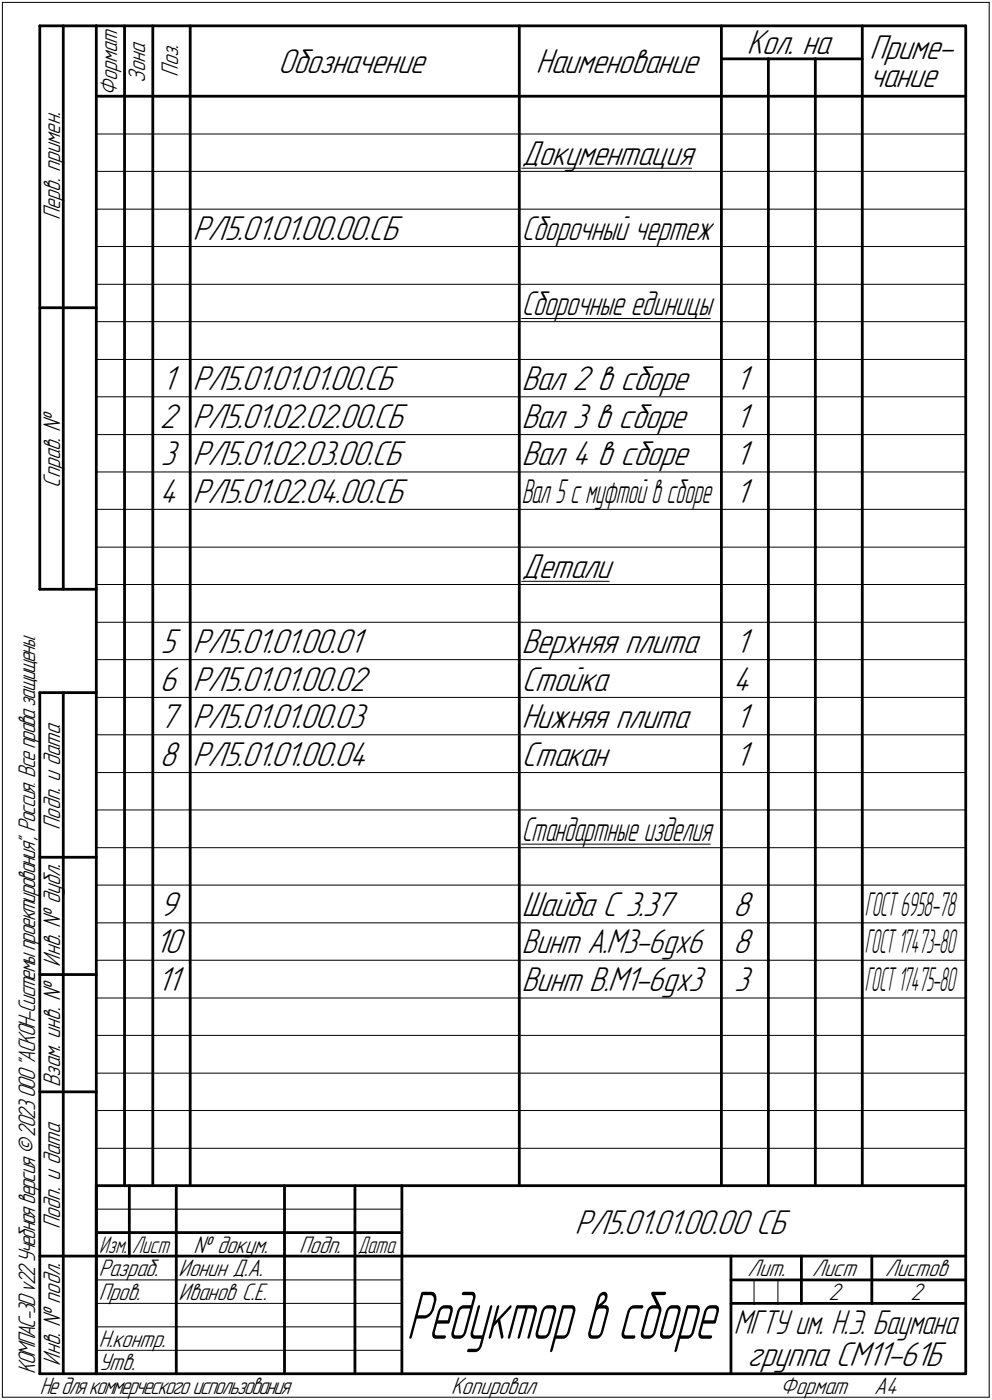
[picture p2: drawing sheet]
<svg xmlns="http://www.w3.org/2000/svg" width="211mm" height="298mm" viewBox="0 0 211 298" stroke-linecap="round" stroke-linejoin="round" font-family="sans-serif">
<defs><g id="words">
<text font-size="15.1" x="86.5" y="285.1">Редуктор в сборе</text>
<g font-size="7.8">
<text x="158.9" y="11.5">Кол. на</text>
<text x="59.2" y="15.5">Обозначение</text>
<text x="114" y="15.5">Наименование</text>
<text x="185" y="12.6">Приме-</text>
<text x="185" y="18.5">чание</text>
<text x="111" y="35">Документация</text>
<text x="41" y="51">РЛ5.01.01.00.00.СБ</text>
<text x="34.5" y="83">1</text>
<text x="41" y="83">РЛ5.01.01.01.00.СБ</text>
<text x="111" y="83">Вал 2 в сборе</text>
<text x="156.5" y="83">1</text>
<text x="34" y="91">2</text>
<text x="41" y="91">РЛ5.01.02.02.00.СБ</text>
<text x="111" y="91">Вал 3 в сборе</text>
<text x="156.5" y="91">1</text>
<text x="34.2" y="99">3</text>
<text x="41" y="99">РЛ5.01.02.03.00.СБ</text>
<text x="111" y="99">Вал 4 в сборе</text>
<text x="156.5" y="99">1</text>
<text x="34" y="107">4</text>
<text x="41" y="107">РЛ5.01.02.04.00.СБ</text>
<text x="156.5" y="107">1</text>
<text x="111" y="123">Детали</text>
<text x="34.2" y="139">5</text>
<text x="41" y="139">РЛ5.01.01.00.01</text>
<text x="111" y="139">Верхняя плита</text>
<text x="156.5" y="139">1</text>
<text x="34" y="147">6</text>
<text x="41" y="147">РЛ5.01.01.00.02</text>
<text x="111" y="147">Стойка</text>
<text x="156" y="147">4</text>
<text x="34" y="155">7</text>
<text x="41" y="155">РЛ5.01.01.00.03</text>
<text x="111" y="155">Нижняя плита</text>
<text x="156.5" y="155">1</text>
<text x="34" y="163">8</text>
<text x="41" y="163">РЛ5.01.01.00.04</text>
<text x="111" y="163">Стакан</text>
<text x="156.5" y="163">1</text>
<text x="34" y="195">9</text>
<text x="111" y="195">Шайба C 3.37</text>
<text x="156" y="195">8</text>
<text x="33" y="203">10</text>
<text x="156" y="203">8</text>
<text x="33.5" y="211">11</text>
<text x="111" y="211">Винт В.М1-6gx3</text>
<text x="156.2" y="211">3</text>
<text x="122.3" y="262.7">РЛ5.01.01.00.00 СБ</text>
<text x="159.1" y="291">группа СМ11-61Б</text>
</g>
<g font-size="7.7">
<text x="111" y="51">Сборочный чертеж</text>
<text x="111" y="203">Винт А.М3-6gx6</text>
<text x="156.1" y="284.1">МГТУ им. Н.Э. Баумана</text>
</g>
<g font-size="7.6">
<text x="111" y="67">Сборочные единицы</text>
<text x="111" y="179">Стандартные изделия</text>
</g>
<g font-size="7.5">
<text x="111" y="107">Вал 5 с муфтой в сборе</text>
<text x="184" y="195">Г</text>
<text x="185.5" y="195">ОСТ6958-78</text>
</g>
<g font-size="7.4">
<text x="184" y="203">Г</text>
<text x="185.4" y="203">ОСТ17473-80</text>
<text x="184" y="211">Г</text>
<text x="185.4" y="211">ОСТ17475-80</text>
</g>
<g font-size="5.4">
<text x="30.9" y="17.7" transform="rotate(-90 30.9 17.7)">Зона</text>
<text x="37.9" y="16.4" transform="rotate(-90 37.9 16.4)">Поз.</text>
<text x="24.9" y="20.5" transform="rotate(-90 24.9 20.5)">Формат</text>
<text x="12.8" y="46.9" transform="rotate(-90 12.8 46.9)">Перв. примен.</text>
<text x="12.8" y="103.8" transform="rotate(-90 12.8 103.8)">Справ. !</text>
<text x="12.8" y="176.7" transform="rotate(-90 12.8 176.7)">Подп. и дата</text>
<text x="12.8" y="205.8" transform="rotate(-90 12.8 205.8)">Инв. ! дубл.</text>
<text x="12.8" y="231.6" transform="rotate(-90 12.8 231.6)">Взам. инв. !</text>
<text x="12.8" y="261.7" transform="rotate(-90 12.8 261.7)">Подп. и дата</text>
<text x="41.2" y="266.8">! докум.</text>
<text x="63.6" y="266.8">Подп.</text>
<text x="21" y="271.8">Разраб.</text>
<text x="38" y="271.8">Ионин Д.А.</text>
<text x="159.1" y="271.8">Лит.</text>
<text x="172.8" y="271.8">Лист</text>
<text x="188.3" y="271.8">Листов</text>
<text x="21" y="276.8">Пров.</text>
<text x="38" y="276.8">Иванов С.Е.</text>
<text x="176.3" y="276.8">2</text>
<text x="193.8" y="276.8">2</text>
<text x="21" y="286.8">Н.контр.</text>
<text x="7.5" y="292.5" transform="rotate(-90 7.5 292.5)">КОМПАС-3Dv22Учебнаяверсия©2023ООО&quot;АСКОН-Системыпроектирования&quot;, Россия. Всеправазащищены.</text>
<text x="12.8" y="290.8" transform="rotate(-90 12.8 290.8)">Инв. ! подл.</text>
<text x="21" y="291.8">Утв.</text>
<text x="8.5" y="296.7">Недлякоммерческогоиспользования</text>
<text x="96" y="296.8">Копировал</text>
<text x="166" y="296.8">Формат</text>
<text x="186" y="296.8">A4</text>
</g>
<g font-size="5.3">
<text x="21.1" y="266.8">Изм.</text>
<text x="28.1" y="266.8">Лист</text>
<text x="76.1" y="266.8">Дата</text>
</g>
</g></defs>
<g fill="none" stroke="#000" stroke-width=".21">
<path d="M.5 .5v297zM.5 .5h210zM210.5 .5v297zM20.5 28.5h185zM20.5 36.5h185zM111 35.8h36.2zM20.5 44.5h185zM20.5 52.5h185zM20.5 60.5h185zM20.5 68.5h185zM20.5 76.5h185zM111 67.8h40.1z"/>
<path d="M20.5 84.5h185zM20.5 92.5h185zM20.5 100.5h185zM20.5 108.5h185zM20.5 116.5h185zM20.5 124.5h185zM20.5 132.5h185zM111 123.8h18.6zM20.5 140.5h185zM20.5 148.5h185zM20.5 156.5h185zM20.5 164.5h185z"/>
<path d="M20.5 172.5h185zM111 179.7h40.1zM20.5 180.5h185zM20.5 188.5h185zM20.5 196.5h185zM20.5 204.5h185zM20.5 212.5h185zM20.5 220.5h185zM20.5 228.5h185zM20.5 236.5h185zM20.5 257.5h65zM20.5 244.5h185z"/>
<path d="M20.5 272.5h17zM20.5 277.5h17zM37.5 272.5h23zM37.5 277.5h23zM60.5 272.5h15zM60.5 277.5h15zM75.5 272.5h10zM75.5 277.5h10zM160.4 272.5v5zM165.5 272.5v5zM.5 297.5h210zM20.5 282.5h65z"/>
<path d="M20.5 287.5h65z"/>
</g>
<g fill="none" stroke="#000" stroke-width=".59">
<path d="M8.5 5.5v120zM8.5 5.5h12zM13.5 5.5v120zM20.5 5.5v287zM20.5 5.5h185zM26.5 5.5v247zM32.5 5.5v247zM40.5 5.5v247zM110.5 5.5v247zM153.5 5.5v247zM153.5 12.5h10zM163.5 12.5v8z"/>
<path d="M163.5 12.5h10zM173.5 12.5v8zM173.5 12.5h10zM183.5 5.5v247zM205.5 5.5v287zM20.5 20.5h185zM163.5 20.5v8zM163.5 28.5v8zM163.5 36.5v8zM173.5 20.5v8zM173.5 28.5v8zM173.5 36.5v8z"/>
<path d="M163.5 44.5v8zM163.5 52.5v8zM173.5 44.5v8zM173.5 52.5v8zM8.5 65.5h12zM163.5 60.5v8zM163.5 68.5v8zM163.5 76.5v8zM173.5 60.5v8zM173.5 68.5v8zM173.5 76.5v8zM163.5 84.5v8z"/>
<path d="M163.5 92.5v8zM173.5 84.5v8zM173.5 92.5v8zM163.5 100.5v8zM163.5 108.5v8zM163.5 116.5v8zM173.5 100.5v8zM173.5 108.5v8zM173.5 116.5v8zM8.5 125.5h12zM163.5 124.5v8zM163.5 132.5v8z"/>
<path d="M173.5 124.5v8zM173.5 132.5v8zM8.5 147.5v145zM8.5 147.5h12zM13.5 147.5v145zM163.5 140.5v8zM163.5 148.5v8zM163.5 156.5v8zM173.5 140.5v8zM173.5 148.5v8zM173.5 156.5v8zM163.5 164.5v8z"/>
<path d="M163.5 172.5v8zM173.5 164.5v8zM173.5 172.5v8zM8.5 182.5h12zM163.5 180.5v8zM163.5 188.5v8zM163.5 196.5v8zM173.5 180.5v8zM173.5 188.5v8zM173.5 196.5v8zM8.5 207.5h12zM163.5 204.5v8z"/>
<path d="M163.5 212.5v8zM173.5 204.5v8zM173.5 212.5v8zM8.5 232.5h12zM163.5 220.5v8zM163.5 228.5v8zM163.5 236.5v8zM173.5 220.5v8zM173.5 228.5v8zM173.5 236.5v8zM20.5 252.5h185zM20.5 252.5v40z"/>
<path d="M27.5 252.5v15zM37.5 252.5v25zM60.5 252.5v25zM75.5 252.5v25zM85.5 252.5v40zM163.5 244.5v8zM173.5 244.5v8zM8.5 267.5h12zM20.5 262.5h7zM20.5 267.5h7zM27.5 262.5h10zM27.5 267.5h10z"/>
<path d="M37.5 277.5v15zM37.5 262.5h23zM37.5 267.5h23zM60.5 277.5v15zM60.5 262.5h15zM60.5 267.5h15zM75.5 277.5v15zM75.5 262.5h10zM75.5 267.5h10zM85.5 267.5h120zM155.5 267.5v25zM155.5 272.5h15z"/>
<path d="M155.5 277.5h4.9zM160.4 277.5h5.1zM165.5 277.5h5zM170.5 267.5v10zM170.5 272.5h35zM170.5 277.5h15zM185.5 267.5v10zM185.5 277.5h20zM8.5 292.5h12zM20.5 292.5h185z"/>
</g>
<use href="#words"/>
</svg>
